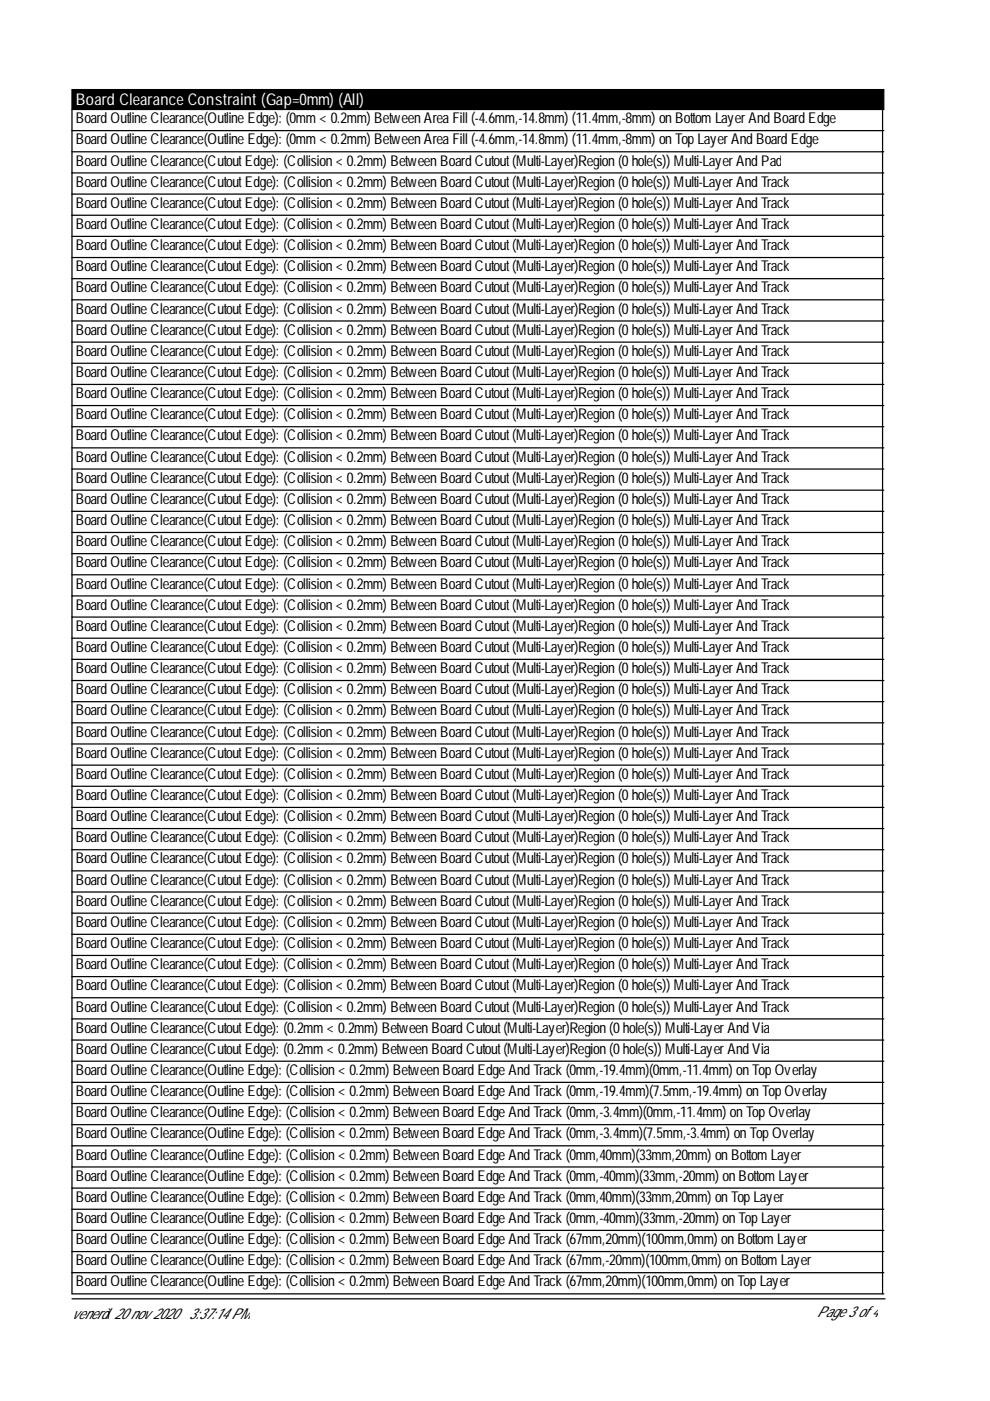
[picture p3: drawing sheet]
<svg xmlns="http://www.w3.org/2000/svg" width="210mm" height="297mm" viewBox="0 0 210 297" stroke-linecap="round" stroke-linejoin="round" font-family="sans-serif">
<defs><g id="words">
<text font-size="3.4" fill="#fff" x="16.1" y="22.2">Board Clearance Constraint(Gap=0mm) (All)</text>
<g font-size="3.2">
<text x="16.1" y="26.1">BoardOutlineClearance(OutlineEdge): (0mm&lt; 0.2mm) BetweenArea Fill (-4.6mm,-14.8mm) (11.4mm,-8mm) onBottomLayerAndBoardEdge</text>
<text x="16.1" y="30.6">BoardOutlineClearance(OutlineEdge): (0mm&lt; 0.2mm) BetweenArea Fill (-4.6mm,-14.8mm) (11.4mm,-8mm) onTopLayerAndBoardEdge</text>
<text x="16.1" y="35.1">BoardOutlineClearance(CutoutEdge): (Collision&lt; 0.2mm) BetweenBoardCutout(Multi-Layer)Region(0hole(s)) Multi-LayerAndPad</text>
<text x="16.1" y="39.6">BoardOutlineClearance(CutoutEdge): (Collision&lt; 0.2mm) BetweenBoardCutout(Multi-Layer)Region(0hole(s)) Multi-LayerAndTrack</text>
<text x="16.1" y="44.1">BoardOutlineClearance(CutoutEdge): (Collision&lt; 0.2mm) BetweenBoardCutout(Multi-Layer)Region(0hole(s)) Multi-LayerAndTrack</text>
<text x="16.1" y="48.6">BoardOutlineClearance(CutoutEdge): (Collision&lt; 0.2mm) BetweenBoardCutout(Multi-Layer)Region(0hole(s)) Multi-LayerAndTrack</text>
<text x="16.1" y="53">BoardOutlineClearance(CutoutEdge): (Collision&lt; 0.2mm) BetweenBoardCutout(Multi-Layer)Region(0hole(s)) Multi-LayerAndTrack</text>
<text x="16.1" y="57.5">BoardOutlineClearance(CutoutEdge): (Collision&lt; 0.2mm) BetweenBoardCutout(Multi-Layer)Region(0hole(s)) Multi-LayerAndTrack</text>
<text x="16.1" y="62">BoardOutlineClearance(CutoutEdge): (Collision&lt; 0.2mm) BetweenBoardCutout(Multi-Layer)Region(0hole(s)) Multi-LayerAndTrack</text>
<text x="16.1" y="66.5">BoardOutlineClearance(CutoutEdge): (Collision&lt; 0.2mm) BetweenBoardCutout(Multi-Layer)Region(0hole(s)) Multi-LayerAndTrack</text>
<text x="16.1" y="71">BoardOutlineClearance(CutoutEdge): (Collision&lt; 0.2mm) BetweenBoardCutout(Multi-Layer)Region(0hole(s)) Multi-LayerAndTrack</text>
<text x="16.1" y="75.5">BoardOutlineClearance(CutoutEdge): (Collision&lt; 0.2mm) BetweenBoardCutout(Multi-Layer)Region(0hole(s)) Multi-LayerAndTrack</text>
<text x="16.1" y="79.9">BoardOutlineClearance(CutoutEdge): (Collision&lt; 0.2mm) BetweenBoardCutout(Multi-Layer)Region(0hole(s)) Multi-LayerAndTrack</text>
<text x="16.1" y="84.4">BoardOutlineClearance(CutoutEdge): (Collision&lt; 0.2mm) BetweenBoardCutout(Multi-Layer)Region(0hole(s)) Multi-LayerAndTrack</text>
<text x="16.1" y="88.9">BoardOutlineClearance(CutoutEdge): (Collision&lt; 0.2mm) BetweenBoardCutout(Multi-Layer)Region(0hole(s)) Multi-LayerAndTrack</text>
<text x="16.1" y="93.4">BoardOutlineClearance(CutoutEdge): (Collision&lt; 0.2mm) BetweenBoardCutout(Multi-Layer)Region(0hole(s)) Multi-LayerAndTrack</text>
<text x="16.1" y="97.9">BoardOutlineClearance(CutoutEdge): (Collision&lt; 0.2mm) BetweenBoardCutout(Multi-Layer)Region(0hole(s)) Multi-LayerAndTrack</text>
<text x="16.1" y="102.4">BoardOutlineClearance(CutoutEdge): (Collision&lt; 0.2mm) BetweenBoardCutout(Multi-Layer)Region(0hole(s)) Multi-LayerAndTrack</text>
<text x="16.1" y="106.8">BoardOutlineClearance(CutoutEdge): (Collision&lt; 0.2mm) BetweenBoardCutout(Multi-Layer)Region(0hole(s)) Multi-LayerAndTrack</text>
<text x="16.1" y="111.3">BoardOutlineClearance(CutoutEdge): (Collision&lt; 0.2mm) BetweenBoardCutout(Multi-Layer)Region(0hole(s)) Multi-LayerAndTrack</text>
<text x="16.1" y="115.8">BoardOutlineClearance(CutoutEdge): (Collision&lt; 0.2mm) BetweenBoardCutout(Multi-Layer)Region(0hole(s)) Multi-LayerAndTrack</text>
<text x="16.1" y="120.3">BoardOutlineClearance(CutoutEdge): (Collision&lt; 0.2mm) BetweenBoardCutout(Multi-Layer)Region(0hole(s)) Multi-LayerAndTrack</text>
<text x="16.1" y="124.8">BoardOutlineClearance(CutoutEdge): (Collision&lt; 0.2mm) BetweenBoardCutout(Multi-Layer)Region(0hole(s)) Multi-LayerAndTrack</text>
<text x="16.1" y="129.3">BoardOutlineClearance(CutoutEdge): (Collision&lt; 0.2mm) BetweenBoardCutout(Multi-Layer)Region(0hole(s)) Multi-LayerAndTrack</text>
<text x="16.1" y="133.7">BoardOutlineClearance(CutoutEdge): (Collision&lt; 0.2mm) BetweenBoardCutout(Multi-Layer)Region(0hole(s)) Multi-LayerAndTrack</text>
<text x="16.1" y="138.2">BoardOutlineClearance(CutoutEdge): (Collision&lt; 0.2mm) BetweenBoardCutout(Multi-Layer)Region(0hole(s)) Multi-LayerAndTrack</text>
<text x="16.1" y="142.7">BoardOutlineClearance(CutoutEdge): (Collision&lt; 0.2mm) BetweenBoardCutout(Multi-Layer)Region(0hole(s)) Multi-LayerAndTrack</text>
<text x="16.1" y="147.2">BoardOutlineClearance(CutoutEdge): (Collision&lt; 0.2mm) BetweenBoardCutout(Multi-Layer)Region(0hole(s)) Multi-LayerAndTrack</text>
<text x="16.1" y="151.7">BoardOutlineClearance(CutoutEdge): (Collision&lt; 0.2mm) BetweenBoardCutout(Multi-Layer)Region(0hole(s)) Multi-LayerAndTrack</text>
<text x="16.1" y="156.2">BoardOutlineClearance(CutoutEdge): (Collision&lt; 0.2mm) BetweenBoardCutout(Multi-Layer)Region(0hole(s)) Multi-LayerAndTrack</text>
<text x="16.1" y="160.7">BoardOutlineClearance(CutoutEdge): (Collision&lt; 0.2mm) BetweenBoardCutout(Multi-Layer)Region(0hole(s)) Multi-LayerAndTrack</text>
<text x="16.1" y="165.1">BoardOutlineClearance(CutoutEdge): (Collision&lt; 0.2mm) BetweenBoardCutout(Multi-Layer)Region(0hole(s)) Multi-LayerAndTrack</text>
<text x="16.1" y="169.6">BoardOutlineClearance(CutoutEdge): (Collision&lt; 0.2mm) BetweenBoardCutout(Multi-Layer)Region(0hole(s)) Multi-LayerAndTrack</text>
<text x="16.1" y="174.1">BoardOutlineClearance(CutoutEdge): (Collision&lt; 0.2mm) BetweenBoardCutout(Multi-Layer)Region(0hole(s)) Multi-LayerAndTrack</text>
<text x="16.1" y="178.6">BoardOutlineClearance(CutoutEdge): (Collision&lt; 0.2mm) BetweenBoardCutout(Multi-Layer)Region(0hole(s)) Multi-LayerAndTrack</text>
<text x="16.1" y="183.1">BoardOutlineClearance(CutoutEdge): (Collision&lt; 0.2mm) BetweenBoardCutout(Multi-Layer)Region(0hole(s)) Multi-LayerAndTrack</text>
<text x="16.1" y="187.6">BoardOutlineClearance(CutoutEdge): (Collision&lt; 0.2mm) BetweenBoardCutout(Multi-Layer)Region(0hole(s)) Multi-LayerAndTrack</text>
<text x="16.1" y="192">BoardOutlineClearance(CutoutEdge): (Collision&lt; 0.2mm) BetweenBoardCutout(Multi-Layer)Region(0hole(s)) Multi-LayerAndTrack</text>
<text x="16.1" y="196.5">BoardOutlineClearance(CutoutEdge): (Collision&lt; 0.2mm) BetweenBoardCutout(Multi-Layer)Region(0hole(s)) Multi-LayerAndTrack</text>
<text x="16.1" y="201">BoardOutlineClearance(CutoutEdge): (Collision&lt; 0.2mm) BetweenBoardCutout(Multi-Layer)Region(0hole(s)) Multi-LayerAndTrack</text>
<text x="16.1" y="205.5">BoardOutlineClearance(CutoutEdge): (Collision&lt; 0.2mm) BetweenBoardCutout(Multi-Layer)Region(0hole(s)) Multi-LayerAndTrack</text>
<text x="16.1" y="210">BoardOutlineClearance(CutoutEdge): (Collision&lt; 0.2mm) BetweenBoardCutout(Multi-Layer)Region(0hole(s)) Multi-LayerAndTrack</text>
<text x="16.1" y="214.5">BoardOutlineClearance(CutoutEdge): (Collision&lt; 0.2mm) BetweenBoardCutout(Multi-Layer)Region(0hole(s)) Multi-LayerAndTrack</text>
<text x="16.1" y="218.9">BoardOutlineClearance(CutoutEdge): (0.2mm&lt; 0.2mm) BetweenBoardCutout(Multi-Layer)Region(0hole(s)) Multi-LayerAndVia</text>
<text x="16.1" y="223.4">BoardOutlineClearance(CutoutEdge): (0.2mm&lt; 0.2mm) BetweenBoardCutout(Multi-Layer)Region(0hole(s)) Multi-LayerAndVia</text>
<text x="16.1" y="227.9">BoardOutlineClearance(OutlineEdge): (Collision&lt; 0.2mm) BetweenBoardEdgeAndTrack(0mm,-19.4mm)(0mm,-11.4mm) onTopOverlay</text>
<text x="16.1" y="232.4">BoardOutlineClearance(OutlineEdge): (Collision&lt; 0.2mm) BetweenBoardEdgeAndTrack(0mm,-19.4mm)(7.5mm,-19.4mm) onTopOverlay</text>
<text x="16.1" y="236.9">BoardOutlineClearance(OutlineEdge): (Collision&lt; 0.2mm) BetweenBoardEdgeAndTrack(0mm,-3.4mm)(0mm,-11.4mm) onTopOverlay</text>
<text x="16.1" y="241.4">BoardOutlineClearance(OutlineEdge): (Collision&lt; 0.2mm) BetweenBoardEdgeAndTrack(0mm,-3.4mm)(7.5mm,-3.4mm) onTopOverlay</text>
<text x="16.1" y="245.9">BoardOutlineClearance(OutlineEdge): (Collision&lt; 0.2mm) BetweenBoardEdgeAndTrack(0mm,40mm)(33mm,20mm) onBottomLayer</text>
<text x="16.1" y="250.3">BoardOutlineClearance(OutlineEdge): (Collision&lt; 0.2mm) BetweenBoardEdgeAndTrack(0mm,-40mm)(33mm,-20mm) onBottomLayer</text>
<text x="16.1" y="254.8">BoardOutlineClearance(OutlineEdge): (Collision&lt; 0.2mm) BetweenBoardEdgeAndTrack(0mm,40mm)(33mm,20mm) onTopLayer</text>
<text x="16.1" y="259.3">BoardOutlineClearance(OutlineEdge): (Collision&lt; 0.2mm) BetweenBoardEdgeAndTrack(0mm,-40mm)(33mm,-20mm) onTopLayer</text>
<text x="16.1" y="263.8">BoardOutlineClearance(OutlineEdge): (Collision&lt; 0.2mm) BetweenBoardEdgeAndTrack(67mm,20mm)(100mm,0mm) onBottomLayer</text>
<text x="16.1" y="268.3">BoardOutlineClearance(OutlineEdge): (Collision&lt; 0.2mm) BetweenBoardEdgeAndTrack(67mm,-20mm)(100mm,0mm) onBottomLayer</text>
<text x="16.1" y="272.8">BoardOutlineClearance(OutlineEdge): (Collision&lt; 0.2mm) BetweenBoardEdgeAndTrack(67mm,20mm)(100mm,0mm) onTopLayer</text>
<text x="15.3" y="279.6">venerdì 20nov2020</text>
<text x="40.1" y="279.6">3:37:14PM</text>
<text x="173.2" y="279.3">Page3of4</text>
</g>
</g></defs>
<path d="M15.3 19h172.1v4.2h-172.1z" fill="#000" stroke="#000" stroke-width=".26"/>
<g fill="none" stroke="#000" stroke-width=".26">
<path d="M15.3 27.7h172.1M15.3 23.2v251.1h172.1M15.3 32.2h172.1M15.3 36.7h172.1M187.1 23.2v251.1M15.3 41.1h172.1M15.3 45.6h172.1M15.3 50.1h172.1M15.3 54.6h172.1M15.3 59.1h172.1M15.3 63.6h172.1M15.3 68.1h172.1"/>
<path d="M15.3 72.5h172.1M15.3 77h172.1M15.3 81.5h172.1M15.3 86h172.1M15.3 90.5h172.1M15.3 95h172.1M15.3 99.4h172.1M15.3 103.9h172.1M15.3 108.4h172.1M15.3 112.9h172.1M15.3 117.4h172.1M15.3 121.9h172.1"/>
<path d="M15.3 126.3h172.1M15.3 130.8h172.1M15.3 135.3h172.1M15.3 139.8h172.1M15.3 144.3h172.1M15.3 148.8h172.1M15.3 153.3h172.1M15.3 157.7h172.1M15.3 162.2h172.1M15.3 166.7h172.1M15.3 171.2h172.1M15.3 175.7h172.1"/>
<path d="M15.3 180.2h172.1M15.3 184.6h172.1M15.3 189.1h172.1M15.3 193.6h172.1M15.3 198.1h172.1M15.3 202.6h172.1M15.3 207.1h172.1M15.3 211.5h172.1M15.3 216h172.1M15.3 220.5h172.1M15.3 225h172.1M15.3 229.5h172.1"/>
<path d="M15.3 234h172.1M15.3 238.4h172.1M15.3 242.9h172.1M15.3 247.4h172.1M15.3 251.9h172.1M15.3 256.4h172.1M15.3 260.9h172.1M15.3 265.4h172.1M15.3 269.8h172.1M15.3 275.4h172.3"/>
</g>
<use href="#words"/>
</svg>
